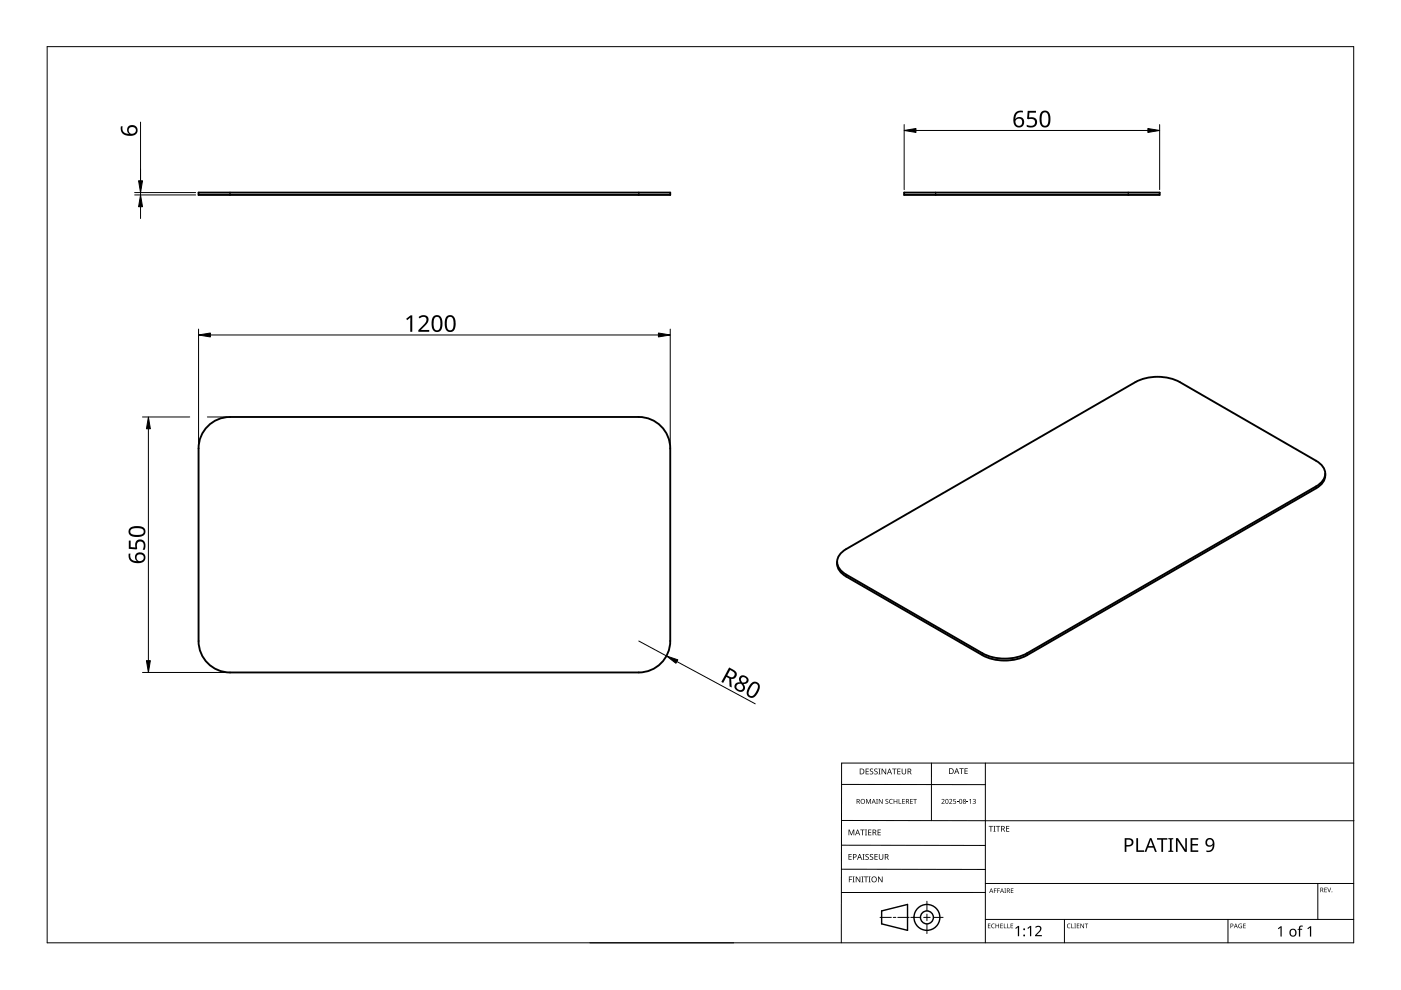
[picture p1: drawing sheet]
<svg xmlns="http://www.w3.org/2000/svg" width="297mm" height="210mm" viewBox="0 0 297 210" stroke-linecap="round" stroke-linejoin="round" font-family="sans-serif">
<path d="M48.8 40.8v.5M135.4 40.8v.5M198.4 40.8v.5M239.2 40.8v.5M279 103.1v.4M179.4 121.8v.5M208.3 138.5v.4M217.7 138.5v.4" fill="none" stroke="#000" stroke-width=".21"/>
<path d="M42.1 40.8h100v.5h-100zM191.7 40.8h54.2v.5h-54.2zM44.4 90a6.6 6.6 0 0 1 4.4-1.6h86.6a6.7 6.7 0 0 1 6.7 6.7v40.8a6.7 6.7 0 0 1-6.7 6.7h-86.6a6.7 6.7 0 0 1-6.7-6.7v-40.8a6.7 6.7 0 0 1 2.3-5.1zM178.4 117.2l1-.8 61.3-35.4a10.4 10.4 0 0 1 9.5 0l28.8 16.7a2.84 2.84 0 0 1 1.5 4.2l-1.5 1.2-61.3 35.4a10.4 10.4 0 0 1-9.4 0l-28.9-16.7a2.84 2.84 0 0 1-1.4-4.1zM281 100.4a3.2 3.2 0 0 1-2 3.1l-61.3 35.4a10.4 10.4 0 0 1-9.4 0l-28.9-16.6a3.3 3.3 0 0 1-1.9-3.2" fill="none" stroke="#000" stroke-width=".4"/>
<path d="M10 9.9h277v190h-277z" fill="none" stroke="#000" stroke-width=".21"/>
<g fill="none" stroke="#000" stroke-width=".21">
<path d="M178.4 179.2l30.5 .1M178.4 166.3l30.5 .1M178.5 174h108.6M197.5 161.8v12.2M208.9 161.8v38.1M287 161.8h-108.6v38.1M125.1 199.9h30.5M178.4 184.3h30.5M186.6 194.5h2.4M189.4 194.5h.5M190.4 194.5h2.4M193.1 194.5h2.1"/>
<path d="M195.8 194.5h1.4M196.5 191.1v2M196.5 193.8v1.4M196.5 195.9v2M197.9 194.5h2.1M208.9 189.2h-30.5M208.9 187.3h78.1M208.9 194.9h78.1M225.7 194.9v5M260.4 194.9v5M279.4 187.3v7.6"/>
</g>
<g fill="none" stroke="#000" stroke-width=".3">
<path d="M186.9 193.1l5.5-1.3v5.5l-5.5-1.4z"/>
<circle cx="196.5" cy="194.5" r="1.37"/>
<circle cx="196.5" cy="194.5" r="2.74"/>
</g>
<g fill="#000">
<path d="M179.9 175.9h.2l.4 1 .4-1h.2v1.2h-.1v-1.1l-.4 1.1h-.2l-.4-1.1 .1 1.1h-.2zM182.4 175.9h.9v.1h-.4v1.1h-.1v-1.1h-.4zM183.4 175.9h.4l-.1 .1v1l.1 .1h-.4l.1-.1v-1zM183.6 169.4h.2l.3 .8 .4-.8h.2v1h-.2v-.9l-.4 .9-.4-.9 .1 .9h-.2zM183.5 163h.7v.1h-.5v.4h.5v.1h-.5v.4h.5v.2h-.7zM184.1 175.9h.6v.1h-.5v.4h.5v.1h-.5v.5h.5v.1h-.6zM184.5 163.1l.4-.2 .2 .1v.1a.25 .25 0 0 0-.4-.1 .25 .25 0 0 0 0 .4 .4 .4 0 0 1 .5 .3 .4 .4 0 0 1-.3 .5 .4 .4 0 0 1-.5-.2h.1a.27 .27 0 0 0 .4 .1 .27 .27 0 0 0-.1-.4l-.3-.3zM185.4 163.1l.4-.2 .3 .1-.1 .1a.25 .25 0 0 0-.4-.1 .25 .25 0 0 0 0 .4 .4 .4 0 0 1 .5 .3 .4 .4 0 0 1-.3 .5 .4 .4 0 0 1-.5-.2h.1a.27 .27 0 0 0 .4 .1 .27 .27 0 0 0 0-.4l-.4-.3zM185.8 169.4h.3l-.1 .1v.8l.1 .1h-.3l.1-.1zM186.2 163h.5l-.2 .1v1l.2 .1h-.5l.2-.1v-1zM186.1 175.9h.6v.1h-.5v.4h.5v.1h-.5v.5h.5v.1h-.6zM186.3 169.4h.2l.5 .8v-.8h.1v1h-.1l-.6-.8v.8h-.1z"/>
<path d="M186.9 163h.2l.6 1v-1h.2v1.2h-.2l-.6-1v1h-.2zM187.8 169.5l.3-.1h.2v.2a.25 .25 0 0 0-.3-.1 .25 .25 0 0 0-.1 .3 .25 .25 0 0 0 .3 .1 .32 .32 0 0 1 0 .5 .32 .32 0 0 1-.5-.1 .25 .25 0 0 0 .4 .1 .25 .25 0 0 0 0-.4l-.3-.2zM188.6 169.5l.4-.1h.3l-.1 .2a.41 .41 0 0 0-.6 .3 .41 .41 0 0 0 .6 .4 .48 .48 0 0 1-.6-.1 .48 .48 0 0 1 0-.7zM189.1 163h1v.1h-.4v1.1h-.2v-1.1h-.4zM189.5 169.4h.1v.4h.5v-.4h.1v1h-.1v-.5h-.5v.5h-.1zM190.5 169.4h.2v.9h.4v.1h-.6zM190.2 163h.7v.1h-.5v.4h.5v.1h-.5v.4h.5v.2h-.7zM191.3 169.4h.5v.1h-.4v.3h.4v.1h-.4v.4h.4v.1h-.5zM191.2 163h.1v.8a.32 .32 0 0 0 .3 .3 .32 .32 0 0 0 .4-.4v-.7h.1v.7a.47 .47 0 0 1-.5 .5 .47 .47 0 0 1-.4-.5zM193 169.4h.5v.1h-.4v.3h.4v.1h-.4v.4h.4v.1h-.5zM193.6 169.4h.8v.1h-.3v.9h-.2v-.9h-.3zM199.6 169.5a.37 .37 0 0 1 .6 0 .37 .37 0 0 1-.2 .6l-.2 .2h.5v.1h-.7l.3-.4a.27 .27 0 0 0 .2-.3 .27 .27 0 0 0-.4-.1z"/>
<path d="M201.2 169.5a.37 .37 0 0 1 .6 0 .37 .37 0 0 1-.2 .6l-.2 .2h.5v.1h-.7l.3-.4a.27 .27 0 0 0 .3-.3 .27 .27 0 0 0-.5-.1zM202.1 169.4h.5v.1h-.4v.3a.34 .34 0 0 1 .5 .2 .34 .34 0 0 1-.2 .4 .34 .34 0 0 1-.4-.1 .29 .29 0 0 0 .4 0 .29 .29 0 0 0 0-.4 .29 .29 0 0 0-.4 0zM202.9 170l.3 .1zM203.4 162.9h.9v.1h-.4v1.1h-.1v-1.1h-.4zM205 170l.3 .1zM204.5 162.9h.7v.1h-.5v.4h.4v.1h-.4v.5h.5v.1h-.7zM205.5 169.6l.4-.2v1h-.2v-.9zM206.2 169.5a.32 .32 0 0 1 .5-.1 .32 .32 0 0 1 0 .5 .33 .33 0 0 1 .1 .5 .33 .33 0 0 1-.6-.1 .26 .26 0 0 0 .4 .1 .26 .26 0 0 0 .1-.4l-.3-.2a.23 .23 0 0 0 .3 0 .23 .23 0 0 0-.1-.4 .23 .23 0 0 0-.3 .2zM209.6 175.1h.9v.2h-.3v1h-.2v-1h-.4zM210.6 175.1h.5l-.2 .1v1l.2 .1h-.5l.2-.1v-1zM211.2 175.1h.9v.2h-.4v1h-.2v-1h-.3zM213.3 175.1h.7v.2h-.5v.3h.5v.2h-.5v.4h.5v.1h-.7z"/>
<path d="M180 185.8h.7v.2h-.6v.4h.5v.1h-.5v.6h-.1zM179.9 181.1h.7v.1h-.5v.4h.4v.1h-.4v.5h.5v.1h-.7zM180.8 185.8h.4l-.1 .2v.9l.1 .2h-.4l.1-.2v-.9zM181.4 185.8h.2l.7 1.1v-1.1h.1v1.3h-.2l-.6-1v1h-.2zM182.6 185.8h.5l-.2 .2v.9l.2 .2h-.5l.2-.2v-.9zM182.9 181.1h.4l-.1 .1v1l.1 .1h-.4l.1-.1v-1zM183.2 185.8h.9v.2h-.4v1.1h-.2v-1.1h-.3zM183.5 181.2l.5-.1h.2v.2a.25 .25 0 0 0-.4-.1 .25 .25 0 0 0 0 .4 .4 .4 0 0 1 .4 .3 .4 .4 0 0 1-.2 .4 .4 .4 0 0 1-.5-.2 .27 .27 0 0 0 .5 .1 .27 .27 0 0 0-.1-.4l-.4-.3zM184.2 185.8h.4l-.1 .2v.9l.1 .2h-.4l.1-.2v-.9zM184.5 181.2l.4-.1h.2v.2a.25 .25 0 0 0-.4-.1 .25 .25 0 0 0 0 .4 .4 .4 0 0 1 .5 .3 .4 .4 0 0 1-.3 .4 .4 .4 0 0 1-.5-.2h.1a.27 .27 0 0 0 .4 .1 .27 .27 0 0 0-.1-.4l-.3-.3zM185.4 181.1h.7v.1h-.5v.4h.5v.1h-.5v.5h.5v.1h-.7zM186.2 185.8h.1l.7 1.1v-1.1h.1v1.3h-.2l-.6-1v1h-.1z"/>
<path d="M186.3 181.1h.2v.8a.32 .32 0 0 0 .3 .3 .32 .32 0 0 0 .3-.3v-.8h.2v.8a.47 .47 0 0 1-.5 .4 .47 .47 0 0 1-.5-.4zM209.5 195.8h.5l-.4 .1v.3h.4l-.4 .1v.4l.4 .1h-.5zM210.3 196l.3-.2 .3 .1v.1a.39 .39 0 0 0-.6 .3 .39 .39 0 0 0 .6 .4 .46 .46 0 0 1-.7-.1 .46 .46 0 0 1 .1-.6zM210.7 188.4h.6l-.4 .1v.3h.4l-.4 .1v.4h-.2zM211.4 188.4h.6l-.4 .1v.3h.4l-.4 .1v.4h-.2zM211.1 195.8h.1v.4h.5v-.4h.1v1h-.1v-.5h-.5v.5h-.1zM212.1 195.8h.5l-.4 .1v.3h.4l-.4 .1v.4l.4 .1h-.5zM212.8 195.8h.2v.9l.4 .1h-.6zM212.9 188.4h.4l-.1 .1 .1 .8h-.4l.2-.1zM213.6 195.8h.1v.9l.4 .1h-.5zM214.3 195.8h.5l-.4 .1v.3h.4l-.4 .1v.4l.4 .1h-.5zM214.3 188.4h.6l-.5 .1v.3h.4l-.4 .1v.3l.5 .1h-.6z"/>
<path d="M215.3 196.8l.5-.5h.3v2.2h-.3v-1.9l-.4 .4zM217.8 196.8l.6-.5h.2v2.2h-.2v-1.9l-.4 .4zM219.5 196.5a.76 .76 0 0 1 1.2 0 .76 .76 0 0 1-.3 1.2l-.6 .6h1.1v.2h-1.5v-.2l.8-.8a.52 .52 0 0 0 .3-.8 .52 .52 0 0 0-.9 0zM226.3 196l.4-.2 .3 .1-.1 .1a.39 .39 0 0 0-.6 .3 .39 .39 0 0 0 .6 .4 .46 .46 0 0 1-.6-.1 .46 .46 0 0 1 0-.6zM227.1 195.8h.2v.9l.4 .1h-.6zM227.8 195.8h.3l-.1 .1 .1 .9h-.3l.1-.1zM228.3 195.8h.5l-.4 .1v.3h.4l-.4 .1v.4l.4 .1h-.5zM229.1 195.8h.1l.5 .8v-.8h.1v1h-.1l-.5-.8v.8h-.1zM230 195.8h.7l-.3 .1v.9h-.1v-.9zM240.9 177.7h.4v2.6h1.3v.3h-1.7zM245.3 177.7h2.2v.3h-.9v2.6h-.4v-2.6h-.9zM247.7 177.7h1.1v.2l-.4 .1v2.3l.4 .1v.2h-1.1v-.2l.4-.1v-2.3l-.4-.1z"/>
<path d="M249.3 177.7h.5l1.5 2.4v-2.4h.3v2.9h-.4l-1.6-2.4 .1 2.4h-.4zM252.4 177.7h1.7v.3h-1.3v.9h1.2v.4h-1.2v1h1.3v.3h-1.7zM262.7 196l.6-.1-.1 .1a.4 .4 0 0 0-.5 .3 .4 .4 0 0 0 .5 .4v-.3l-.2-.1h.3v.5a.53 .53 0 0 1-.7-.1 .53 .53 0 0 1 .1-.7zM263.6 195.8h.5l-.4 .1v.3h.4l-.4 .1v.4l.4 .1h-.5zM270.9 196.8l.6-.4h.2v2.2h-.2v-1.9l-.4 .3zM275.5 196.4l.7-.1v.2h-.4l-.1 .2v.2h.4v.2h-.4v1.5h-.3v-1.5h-.3l.3-.2zM277.2 196.8l.6-.4h.2v2.2h-.3v-1.9l-.4 .3zM280.8 188.2h.5l-.4 .1v.3h.4l-.4 .1v.4l.4 .1h-.5zM281.4 188.2h.1l.3 .8 .3-.8h.1l-.3 1h-.1z"/>
<path d="M181.6 169.4h.3a.29 .29 0 0 1 .4 .2 .29 .29 0 0 1-.2 .4l.3 .4h-.2l-.2-.4h-.2v.4h-.2zM181.8 169.5v.4h.1a.2 .2 0 0 0 .2-.2 .2 .2 0 0 0-.2-.2z"/>
<path d="M181.8 175.9h.1l.5 1.2h-.2l-.1-.4h-.5l-.2 .4h-.1zM181.8 176l-.2 .6h.4z"/>
<path d="M182.3 163h.4a.61 .61 0 0 1 .6 .6 .61 .61 0 0 1-.7 .6h-.3zM182.4 163.1v.9h.2a.48 .48 0 0 0 .5-.4 .48 .48 0 0 0-.5-.5z"/>
<path d="M182.4 169.9a.51 .51 0 0 1 1 0 .51 .51 0 0 1-1 0zM182.6 169.9a.4 .4 0 0 0 .8 0 .4 .4 0 0 0-.8 0z"/>
<path d="M185 175.9h.3a.35 .35 0 0 1 .5 .2 .35 .35 0 0 1-.3 .5l.4 .5h-.2l-.3-.5h-.2v.5h-.2zM185.2 176v.5h.1a.23 .23 0 0 0 .3-.3 .23 .23 0 0 0-.3-.2z"/>
<path d="M185.2 169.4l.5 1-.3-.3h-.4l-.2 .3zM185.2 169.5l-.1 .5h.3z"/>
<path d="M188.5 163h.2l.4 1.2h-.1l-.2-.4h-.5l-.1 .4h-.2zM188.6 163.1l-.2 .6h.4z"/>
<path d="M192.1 169.4h.3a.29 .29 0 0 1 .3 .2 .29 .29 0 0 1-.2 .4l.3 .4h-.1l-.3-.4h-.2v.4h-.1zM192.2 169.5v.4h.2a.2 .2 0 0 0 .2-.2 .2 .2 0 0 0-.3-.2z"/>
<path d="M192.4 163h.4a.35 .35 0 0 1 .4 .2 .35 .35 0 0 1-.2 .4l.3 .6h-.2l-.3-.5h-.2v.5h-.2zM192.6 163.1v.4h.2a.23 .23 0 0 0 .3-.2 .23 .23 0 0 0-.3-.2z"/>
<path d="M200.5 169.5l.4-.1 .2 .2v.5l-.2 .3h-.3l-.1-.2zM200.6 169.6v.1a.37 .37 0 0 0-.1 .4 .37 .37 0 0 0 .4 .2 .4 .4 0 0 0 .1-.5 .4 .4 0 0 0-.4-.2z"/>
<path d="M201.2 162.9h.4a.61 .61 0 0 1 .6 .6 .61 .61 0 0 1-.6 .6h-.4zM201.4 163v1h.1a.48 .48 0 0 0 .5-.5 .48 .48 0 0 0-.4-.5z"/>
<path d="M202.8 162.9h.1l.5 1.2h-.2l-.1-.4h-.5l-.1 .4h-.2zM202.8 163l-.1 .6h.3z"/>
<path d="M203.5 169.5l.3-.1 .2 .2v.5l-.2 .3h-.3l-.1-.2zM203.5 169.6v.1a.37 .37 0 0 0-.1 .4 .37 .37 0 0 0 .4 .2 .4 .4 0 0 0 .2-.5 .4 .4 0 0 0-.5-.2z"/>
<path d="M204.2 169.5a.29 .29 0 0 1 .5-.1 .29 .29 0 0 1-.1 .5 .29 .29 0 0 1 .1 .4 .29 .29 0 0 1-.4 0 .29 .29 0 0 1 .1-.4zM204.3 170.2a.2 .2 0 0 0 .4 0 .2 .2 0 0 0-.4 0zM204.3 169.7a.2 .2 0 0 0 .4 0 .2 .2 0 0 0-.4 0z"/>
<path d="M212.3 175.1h.3a.35 .35 0 0 1 .4 .3 .35 .35 0 0 1-.2 .4l.3 .5h-.2l-.3-.5h-.2v.5h-.1zM212.4 175.2v.5h.2a.23 .23 0 0 0 .3-.2 .23 .23 0 0 0-.3-.3z"/>
<path d="M238.5 177.7h.7a.92 .92 0 0 1 1.1 .9 .92 .92 0 0 1-1.1 .9h-.4v1.1h-.3zM238.8 178v1.2a.73 .73 0 0 0 .8-.1 .73 .73 0 0 0 .3-.8l-.4-.2z"/>
<path d="M255.8 177.9a1.06 1.06 0 0 1 1.3 0 1.06 1.06 0 0 1 .4 1.3 1.32 1.32 0 0 1-1.7 1.4v-.3a.97 .97 0 0 0 1-.1 .97 .97 0 0 0 .3-1 .9 .9 0 0 1-1.3 .1 .9 .9 0 0 1 0-1.4zM255.9 178.6a.65 .65 0 0 0 1.3 0 .65 .65 0 0 0-1.3 0z"/>
<path d="M180.8 181.1h.4a.41 .41 0 0 1 .4 .5 .41 .41 0 0 1-.6 .2v.5h-.2zM181 181.2v.5a.29 .29 0 0 0 .5-.3 .29 .29 0 0 0-.5-.2z"/>
<path d="M182.2 181.1h.1l.5 1.2h-.2l-.1-.4h-.5l-.1 .4h-.2zM182.3 181.2l-.2 .6h.3z"/>
<path d="M184.7 186.5a.61 .61 0 0 1 1.2 0 .61 .61 0 0 1-1.2 0zM184.9 186.5a.45 .45 0 0 0 .9 0 .45 .45 0 0 0-.9 0z"/>
<path d="M187.6 181.1h.3a.35 .35 0 0 1 .5 .2 .35 .35 0 0 1-.3 .4l.4 .6h-.2l-.3-.5h-.3v.5h-.1zM187.7 181.2v.5h.2a.23 .23 0 0 0 .3-.3 .23 .23 0 0 0-.3-.2z"/>
<path d="M210.1 188.4l.5 .9-.2-.3h-.4l-.3 .3zM210.2 188.5l-.2 .4h.3z"/>
<path d="M212.4 188.4l.5 .9-.3-.3h-.3l-.3 .3zM212.4 188.5l-.1 .4h.3z"/>
<path d="M213.5 188.4h.2a.28 .28 0 0 1 .4 .2 .28 .28 0 0 1-.2 .3l.3 .4-.4-.4h-.2v.4h-.1zM213.6 188.5v.3h.1a.19 .19 0 0 0 .3-.2 .19 .19 0 0 0-.3-.1z"/>
<path d="M243.8 177.7h.3l1.2 2.9h-.4l-.4-.9h-1.1l-.4 .9h-.3zM244 178.1l-.5 1.3h.9z"/>
<path d="M260.9 195.8h.2a.32 .32 0 0 1 .4 .4 .32 .32 0 0 1-.5 .2v.4h-.1zM261 195.9v.4a.24 .24 0 0 0 .4-.2 .24 .24 0 0 0-.4-.2z"/>
<path d="M262 195.8l.4 1-.2-.3h-.4l-.2 .3zM262 196l-.1 .4h.3z"/>
<path d="M273.6 197.1a.82 .82 0 0 1 1.2 .1 .82 .82 0 0 1-.2 1.2 .82 .82 0 0 1-1.2-.4zM273.8 197.2a.6 .6 0 0 0-.1 .8 .6 .6 0 0 0 .8 .2l.1-.3a.53 .53 0 0 0-.1-.6 .53 .53 0 0 0-.7-.1z"/>
<path d="M279.9 188.2h.3a.28 .28 0 0 1 .3 .2 .28 .28 0 0 1-.1 .3l.2 .5-.3-.4h-.2v.4h-.2zM280.1 188.3v.4h.1a.19 .19 0 0 0 .2-.2 .19 .19 0 0 0-.2-.2z"/>
<circle cx="217.1" cy="198.3" r=".2"/>
<circle cx="217.2" cy="197" r=".2"/>
<circle cx="282.4" cy="189.1" r=".09"/>
</g>
<g fill="none" stroke="#000" stroke-width=".21">
<path d="M29.8 25.9v15.4M191.7 26.4v13.8M194.2 27.7h49.2M245.9 26.4v13.8M28.5 41.3h13M28.5 40.8h13M29.8 43.8v2.5M42.1 69.8v24.7M44.6 71h95M142.1 69.8v24.7M30.2 88.4h10M31.5 90.9v49.2"/>
<path d="M44 88.4h4.1M135.4 135.9l5.9 3.2M30.2 142.6h17.9M143.5 140.3l16.6 8.9"/>
</g>
<path d="M29.4 38.3h.8l-.4 2.5zM191.7 27.7l2.5-.5v.9zM243.4 27.2l2.5 .5-2.5 .4zM29.8 41.3l.4 2.5h-.8zM42.1 71l2.5-.4v.8zM139.6 70.6l2.5 .4-2.5 .4zM31.5 88.4l.4 2.5h-.9zM31 140.1h.9l-.4 2.5zM141.3 139.1l2.4 .8-.4 .7z" fill="#000" stroke="#000" stroke-width=".21"/>
<g fill="#000">
<path d="M217.9 23.5h1.7v.4h-1.3l-.1 1a1.17 1.17 0 0 1 1.7 1 1.17 1.17 0 0 1-1.6 1.1l-.6-.2v-.4a1.03 1.03 0 0 0 1 .3 1.03 1.03 0 0 0 .7-.8 .93 .93 0 0 0-1.4-.6l-.2-.2zM86.1 67.6l1-.7h.3v3.5h-.4v-3.1l-.7 .6zM88.7 67.2a1.16 1.16 0 0 1 1.4-.4 1.16 1.16 0 0 1 .7 1.2l-.3 .6-1.3 1.4h1.8v.4h-2.3v-.4l1.1-1.1a.98 .98 0 0 0 .3-1.7h-.5l-.6 .3zM27.3 114.6h.4v1.4l1 .1a1.17 1.17 0 0 1 1-1.7 1.17 1.17 0 0 1 1.1 1.6l-.1 .6h-.5a1.03 1.03 0 0 0 .3-1.1 1.03 1.03 0 0 0-.8-.7 .93 .93 0 0 0-.6 1.5l-.1 .2-1.7-.1z"/>
<path d="M25.6 26.8h.4a1.18 1.18 0 0 0 1.4 1.6 1.08 1.08 0 0 1-.2-1.7 1.08 1.08 0 0 1 1.7 .1 1.22 1.22 0 0 1 .1 1.5 1.22 1.22 0 0 1-1.4 .5 1.63 1.63 0 0 1-2-2zM27.3 27.7a.76 .76 0 0 0 1.5 0 .76 .76 0 0 0-1.5 0z"/>
<path d="M215.4 23.8l.5-.3h.5h.5v.4a1.18 1.18 0 0 0-1.6 1.3 1.08 1.08 0 0 1 1.6-.1 1.08 1.08 0 0 1-.1 1.6 1.22 1.22 0 0 1-1.4 .1 1.22 1.22 0 0 1-.6-1.3l.1-.9zM215.2 25.9a.8 .8 0 0 0 1.6 0 .8 .8 0 0 0-1.6 0z"/>
<path d="M220.8 23.7a1.16 1.16 0 0 1 1.4-.1 1.16 1.16 0 0 1 .5 1.2 1.69 1.69 0 0 1-1 2.2 1.27 1.27 0 0 1-1.3-1.5l.1-1.1zM221.1 24a2.16 2.16 0 0 0 .3 2.7 .82 .82 0 0 0 .9-1.1 1.35 1.35 0 0 0-.7-1.8z"/>
<path d="M91.9 67.1a1.16 1.16 0 0 1 1.4-.1 1.16 1.16 0 0 1 .5 1.2 1.69 1.69 0 0 1-1 2.2 1.27 1.27 0 0 1-1.3-1.6l.1-1.2zM92.2 67.4a2.16 2.16 0 0 0 .3 2.6 .82 .82 0 0 0 .9-1.1 1.35 1.35 0 0 0-.7-1.7z"/>
<path d="M94.7 67.1a1.16 1.16 0 0 1 1.3-.1 1.16 1.16 0 0 1 .6 1.2 1.69 1.69 0 0 1-1 2.2 1.27 1.27 0 0 1-1.3-1.6l.1-1.2zM95 67.4a2.16 2.16 0 0 0 .3 2.6 .82 .82 0 0 0 .9-1.1 1.35 1.35 0 0 0-.8-1.7z"/>
<path d="M27.5 112a2.6 2.6 0 0 1 3.2 .2 1.22 1.22 0 0 1-.2 1.3 1.22 1.22 0 0 1-1.2 .4 1.53 1.53 0 0 1-2-1.1zM27.8 112.2a.75 .75 0 0 0 0 1 .75 .75 0 0 0 .9 .2h1a.69 .69 0 0 0 .8-.7 .69 .69 0 0 0-.8-.7h-1.3z"/>
<path d="M27.3 117.4h.4a1.18 1.18 0 0 0 1.3 1.5 1.08 1.08 0 0 1-.1-1.6 1.08 1.08 0 0 1 1.6 .1 1.22 1.22 0 0 1 .2 1.5 1.22 1.22 0 0 1-1.4 .5 1.63 1.63 0 0 1-2-2zM29 118.3a.76 .76 0 0 0 1.5 0 .76 .76 0 0 0-1.5 0z"/>
<path d="M154.6 141.5l.8 .5a1 1 0 0 1 .8 1.2 1 1 0 0 1-1.2 .7l.1 1.9-.4-.3-.1-1.6-.6-.4-.7 1.3-.4-.2zM154.8 142.1l-.6 1.1 .4 .2a.67 .67 0 0 0 1.1-.1 .67 .67 0 0 0-.5-1z"/>
<path d="M156.9 143.4a1.03 1.03 0 0 1 1.4 0 1.03 1.03 0 0 1 .1 1.5l-.8 .1a1 1 0 0 1 .1 1.5 1 1 0 0 1-1.5-.1 .94 .94 0 0 1-.4-1.2 .94 .94 0 0 1 1.1-.5 .97 .97 0 0 1 0-1.3zM156.1 145.6a.7 .7 0 0 0 1.4 0 .7 .7 0 0 0-1.4 0zM157.1 144.2a.58 .58 0 0 0 1.1 0 .58 .58 0 0 0-1.1 0z"/>
<path d="M159.2 144.9a1.13 1.13 0 0 1 1.6 0 1.13 1.13 0 0 1 .1 1.5 1.69 1.69 0 0 1-1.9 1.5 1.27 1.27 0 0 1-.4-2zM159.6 145.2l-.8 1.3a.69 .69 0 0 0 .2 1 .69 .69 0 0 0 1-.4 1.91 1.91 0 0 0 .5-2l-.4-.2z"/>
</g>
</svg>
